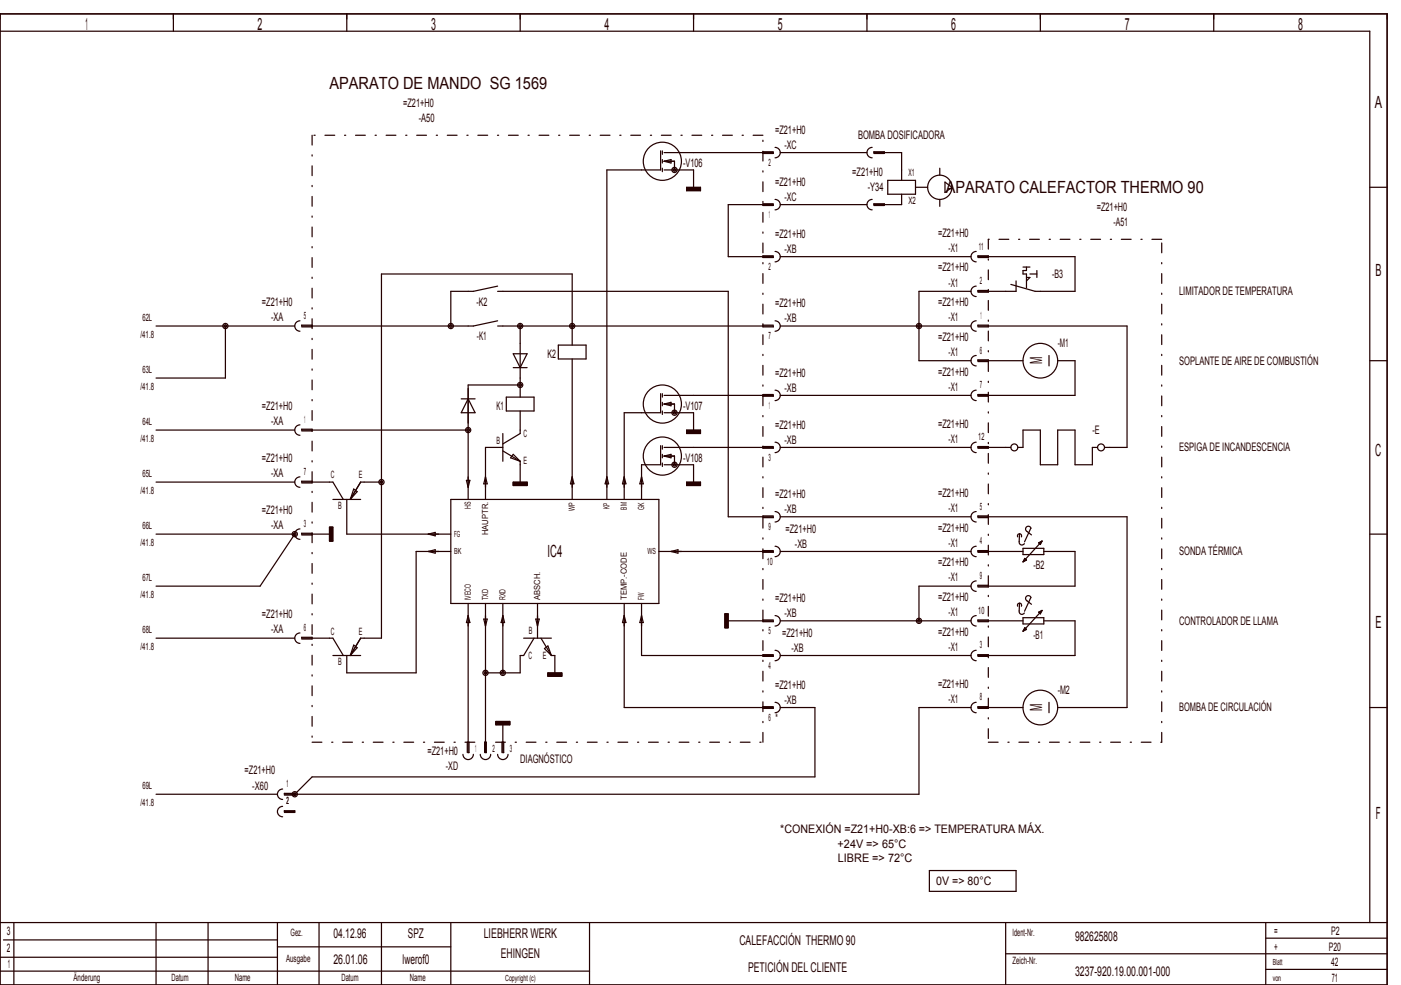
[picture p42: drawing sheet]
<svg xmlns="http://www.w3.org/2000/svg" width="404mm" height="284mm" viewBox="0 0 404 284" stroke-linecap="round" stroke-linejoin="round" font-family="sans-serif">
<defs><g id="words">
<g font-size="4.8" fill="#240000">
<text x="24.6" y="8.6">1</text>
<text x="74.3" y="8.6">2</text>
<text x="124.3" y="8.6">3</text>
<text x="174.3" y="8.6">4</text>
<text x="224.3" y="8.6">5</text>
<text x="274.3" y="8.6">6</text>
<text x="324.3" y="8.6">7</text>
<text x="374.3" y="8.6">8</text>
<text x="95" y="25.6">APARATO DE MANDO SG 1569</text>
<text x="396.5" y="31.1">A</text>
<text x="272.7" y="55.6">APARATO CALEFACTOR THERMO 90</text>
<text x="396.7" y="79.6">B</text>
<text x="300.6" y="105" transform="rotate(-90 300.6 105)">M</text>
<text x="396.6" y="131.6">C</text>
<text x="157.9" y="160.6">IC4</text>
<text x="396.7" y="181.1">E</text>
<text x="300.6" y="205" transform="rotate(-90 300.6 205)">M</text>
<text x="396.8" y="236.1">F</text>
</g>
<g font-size="3.9" fill="#240000">
<text x="96.2" y="270.3">04.12.96</text>
<text x="117.6" y="270.3">SPZ</text>
<text x="139.5" y="270.3">LIEBHERR WERK</text>
<text x="213.2" y="272.3">CALEFACCIÓN THERMO 90</text>
<text x="310" y="271.3">982625808</text>
<text x="96.1" y="277.8">26.01.06</text>
<text x="116.1" y="277.8">lwerof0</text>
<text x="144.4" y="276.3">EHINGEN</text>
<text x="215.7" y="280.3">PETICIÓN DEL CLIENTE</text>
<text x="310" y="281.3">3237­920.19.00.001­000</text>
</g>
<g font-size="3.4" fill="#240000">
<text x="116.3" y="30.7">=Z21+H0</text>
<text x="120.7" y="35.1">­A50</text>
<text x="223.5" y="38.6">=Z21+H0</text>
<text x="247.4" y="40.1">BOMBA DOSIFICADORA</text>
<text x="226.2" y="42.9">­XC</text>
<text x="197" y="48.1">­V106</text>
<text x="223.5" y="53.6">=Z21+H0</text>
<text x="245.8" y="50.7">=Z21+H0</text>
<text x="226.2" y="57.9">­XC</text>
<text x="250.2" y="55.1">­Y34</text>
<text x="316.3" y="60.7">=Z21+H0</text>
<text x="321.1" y="65.1">­A51</text>
<text x="223.5" y="68.6">=Z21+H0</text>
<text x="270.5" y="68.3">=Z21+H0</text>
<text x="226.2" y="72.9">­XB</text>
<text x="273.5" y="72.6">­X1</text>
<text x="270.5" y="78.3">=Z21+H0</text>
<text x="273.5" y="82.6">­X1</text>
<text x="303.4" y="80.1">­B3</text>
<text x="75.5" y="88.3">=Z21+H0</text>
<text x="137.4" y="88.1">­K2</text>
<text x="223.5" y="88.6">=Z21+H0</text>
<text x="270.5" y="88.3">=Z21+H0</text>
<text x="340" y="85.1">LIMITADOR DE TEMPERATURA</text>
<text x="78.2" y="92.6">­XA</text>
<text x="226.2" y="92.9">­XB</text>
<text x="273.5" y="92.6">­X1</text>
<text x="137.5" y="98.1">­K1</text>
<text x="270.5" y="98.3">=Z21+H0</text>
<text x="305" y="100.1">­M1</text>
<text x="157.9" y="103.1">K2</text>
<text x="273.5" y="102.6">­X1</text>
<text x="340" y="105.1">SOPLANTE DE AIRE DE COMBUSTIÓN</text>
<text x="223.5" y="108.6">=Z21+H0</text>
<text x="226.2" y="112.9">­XB</text>
<text x="270.5" y="108.3">=Z21+H0</text>
<text x="273.5" y="112.6">­X1</text>
<text x="75.5" y="118.3">=Z21+H0</text>
<text x="143.2" y="118.1">K1</text>
<text x="197" y="118.1">­V107</text>
<text x="78.2" y="122.6">­XA</text>
<text x="223.5" y="123.6">=Z21+H0</text>
<text x="270.5" y="123.3">=Z21+H0</text>
<text x="315" y="125.1">­E</text>
<text x="226.2" y="127.9">­XB</text>
<text x="273.5" y="127.6">­X1</text>
<text x="340" y="130.1">ESPIGA DE INCANDESCENCIA</text>
<text x="75.5" y="133.3">=Z21+H0</text>
<text x="78.2" y="137.6">­XA</text>
<text x="197" y="133.1">­V108</text>
<text x="223.5" y="143.6">=Z21+H0</text>
<text x="270.5" y="143.3">=Z21+H0</text>
<text x="75.5" y="148.3">=Z21+H0</text>
<text x="226.2" y="147.9">­XB</text>
<text x="273.5" y="147.6">­X1</text>
<text x="78.2" y="152.6">­XA</text>
<text x="226.5" y="153.6">=Z21+H0</text>
<text x="270.5" y="153.3">=Z21+H0</text>
<text x="229.2" y="157.9">­XB</text>
<text x="273.5" y="157.6">­X1</text>
<text x="340" y="160.1">SONDA TÉRMICA</text>
<text x="270.5" y="163.3">=Z21+H0</text>
<text x="273.5" y="167.6">­X1</text>
<text x="298" y="164.1">­B2</text>
<text x="223.5" y="173.6">=Z21+H0</text>
<text x="270.5" y="173.3">=Z21+H0</text>
<text x="75.5" y="178.3">=Z21+H0</text>
<text x="226.2" y="177.9">­XB</text>
<text x="273.5" y="177.6">­X1</text>
<text x="78.2" y="182.6">­XA</text>
<text x="225.5" y="183.6">=Z21+H0</text>
<text x="270.5" y="183.3">=Z21+H0</text>
<text x="298" y="184.1">­B1</text>
<text x="340" y="180.1">CONTROLADOR DE LLAMA</text>
<text x="228.2" y="187.9">­XB</text>
<text x="273.5" y="187.6">­X1</text>
<text x="223.5" y="198.6">=Z21+H0</text>
<text x="226.2" y="202.9">­XB</text>
<text x="270.5" y="198.3">=Z21+H0</text>
<text x="273.5" y="202.6">­X1</text>
<text x="305" y="200.1">­M2</text>
<text x="223.6" y="208.1">*</text>
<text x="340" y="205.1">BOMBA DE CIRCULACIÓN</text>
<text x="123.3" y="217.7">=Z21+H0</text>
<text x="150" y="220.1">DIAGNÓSTICO</text>
<text x="70.5" y="223.3">=Z21+H0</text>
<text x="72.8" y="227.6">­X60</text>
<text x="128.6" y="222.1">­XD</text>
<text x="225" y="240.1">*CONEXIÓN =Z21+H0­XB:6 =&gt; TEMPERATURA MÁX.</text>
<text x="241.5" y="244.4">+24V =&gt; 65°C</text>
<text x="241.6" y="248.6">LIBRE =&gt; 72°C</text>
<text x="270" y="255.1">0V =&gt; 80°C</text>
<text x="2" y="269.6">3</text>
<text x="367.5" y="269.6">=</text>
<text x="383.8" y="269.6">P2</text>
<text x="2" y="274.6">2</text>
<text x="367.5" y="274.1">+</text>
<text x="383.2" y="274.1">P20</text>
<text x="2.2" y="279.1">1</text>
<text x="383.9" y="278.6">42</text>
<text x="384" y="283.1">71</text>
</g>
<g font-size="2.9" fill="#240000">
<text x="221.6" y="47.8">2</text>
<text x="262" y="50.9">X1</text>
<text x="262" y="58.9">X2</text>
<text x="221.8" y="62.8">1</text>
<text x="282.3" y="72">11</text>
<text x="221.6" y="77.8">2</text>
<text x="282.6" y="82">2</text>
<text x="41.1" y="92.5">62L</text>
<text x="87.6" y="92">5</text>
<text x="282.8" y="92">1</text>
<text x="40.5" y="97.3">/41.8</text>
<text x="221.6" y="97.8">7</text>
<text x="282.6" y="102">6</text>
<text x="41.1" y="107.5">63L</text>
<text x="40.5" y="112.3">/41.8</text>
<text x="282.6" y="112">7</text>
<text x="221.8" y="117.8">1</text>
<text x="41.1" y="122.5">64L</text>
<text x="87.8" y="122">1</text>
<text x="151" y="125.9">C</text>
<text x="40.5" y="127.3">/41.8</text>
<text x="143.2" y="127.9">B</text>
<text x="282.1" y="127">12</text>
<text x="41.1" y="137.5">65L</text>
<text x="87.6" y="137">7</text>
<text x="95.4" y="138">C</text>
<text x="103.5" y="138">E</text>
<text x="151" y="133.9">E</text>
<text x="221.6" y="132.8">3</text>
<text x="40.5" y="142.3">/41.8</text>
<text x="97.5" y="146.8">B</text>
<text x="282.6" y="147">5</text>
<text x="41.1" y="152.5">66L</text>
<text x="87.6" y="152">3</text>
<text x="221.6" y="152.8">9</text>
<text x="40.5" y="157.3">/41.8</text>
<text x="282.6" y="157">4</text>
<text x="41.1" y="167.5">67L</text>
<text x="221.1" y="162.8">10</text>
<text x="282.6" y="167">9</text>
<text x="40.5" y="172.3">/41.8</text>
<text x="282.1" y="177">10</text>
<text x="41.1" y="182.5">68L</text>
<text x="87.6" y="182">6</text>
<text x="95.4" y="183">C</text>
<text x="103.5" y="183">E</text>
<text x="152.5" y="182.8">B</text>
<text x="221.6" y="182.8">5</text>
<text x="40.5" y="187.3">/41.8</text>
<text x="97.5" y="191.8">B</text>
<text x="152.4" y="190">C</text>
<text x="156.5" y="190">E</text>
<text x="282.6" y="187">3</text>
<text x="221.6" y="192.8">4</text>
<text x="282.6" y="202">8</text>
<text x="221.6" y="207.8">6</text>
<text x="137" y="216.9">1</text>
<text x="142" y="216.9">2</text>
<text x="147" y="216.9">3</text>
<text x="41.1" y="227.5">69L</text>
<text x="82.8" y="227">1</text>
<text x="40.5" y="232.3">/41.8</text>
<text x="82.6" y="232">2</text>
<text x="83.8" y="269.9">Gez.</text>
<text x="292" y="269.9">Ident­Nr.</text>
<text x="82.5" y="277.4">Ausgabe</text>
<text x="292" y="277.9">Zeich­Nr.</text>
<text x="21.2" y="282.9">Änderung</text>
<text x="49.5" y="282.9">Datum</text>
<text x="67.7" y="282.9">Name</text>
<text x="98.5" y="282.9">Datum</text>
<text x="118.2" y="282.9">Name</text>
</g>
<g font-size="2.4" fill="#240000">
<text x="135.8" y="146.8" transform="rotate(-90 135.8 146.8)">HS</text>
<text x="165.8" y="147.3" transform="rotate(-90 165.8 147.3)">WP</text>
<text x="175.8" y="146.8" transform="rotate(-90 175.8 146.8)">KP</text>
<text x="180.8" y="147" transform="rotate(-90 180.8 147)">BM</text>
<text x="185.8" y="147" transform="rotate(-90 185.8 147)">GK</text>
<text x="131" y="154.8">FG</text>
<text x="140.8" y="154.2" transform="rotate(-90 140.8 154.2)">HAUPTR.</text>
<text x="131" y="159.8">BK</text>
<text x="186.7" y="159.8">WS</text>
<text x="135.8" y="173" transform="rotate(-90 135.8 173)">IVECO</text>
<text x="140.8" y="173" transform="rotate(-90 140.8 173)">TXD</text>
<text x="145.8" y="173" transform="rotate(-90 145.8 173)">RXD</text>
<text x="155.8" y="173" transform="rotate(-90 155.8 173)">ABSCH.</text>
<text x="180.8" y="173" transform="rotate(-90 180.8 173)">TEMP.­CODE</text>
<text x="185.8" y="173" transform="rotate(-90 185.8 173)">FW</text>
<text x="367" y="278.3">Blatt</text>
<text x="145.7" y="282.8">Copyright (c)</text>
<text x="367" y="282.8">von</text>
</g>
</g></defs>
<g fill="none" stroke="#240000" stroke-width=".35">
<path d="M0 4h400v280h-400zM0 9h395v257M50 4v5M100 4v5M150 4v5M200 4v5M250 4v5M300 4v5M350 4v5M190.5 43.5v5.5h-15.5v95M191 43.5v1M191 46v1"/>
<path d="M191 48.5v1M191.5 46.5l2-.5v1zM191.5 46.5h3v2.5M191.5 49h8.5v5M198 54h4v1h-4zM198 54.9h4M198 54.8h4M198 54.7h4M198 54.6h4M198 54.5h4M198 54.4h4M198 54.3h4"/>
<path d="M198 54.2h4M198 54.1h4M223 43.7h-3v.5h3v-.2h-31.5M223 58.7h-3v.5h3v-.2h-13v15h13v.2h-3v-.5h3M223.5 57.5a1.5 1.5 0 0 1 1.5 1.5 1.5 1.5 0 0 1-1.5 1.5M223.5 42.5a1.5 1.5 0 0 1 1.5 1.5 1.5 1.5 0 0 1-1.5 1.5M225 59h25M225 44h25M251.5 42.5a1.5 1.5 0 0 0-1.5 1.5 1.5 1.5 0 0 0 1.5 1.5M251.5 57.5a1.5 1.5 0 0 0-1.5 1.5 1.5 1.5 0 0 0 1.5 1.5M252 44.2h3v-.5h-3v.3h8v8M256 52h8v4h-8z"/>
<path d="M260 56v3h-8v-.3h3v.5h-3M271 48.5v2M271 57.5v2M272.5 52.5l2 1.5-2 1.5zM395 54h5M223.5 72.5a1.5 1.5 0 0 1 1.5 1.5 1.5 1.5 0 0 1-1.5 1.5M225 74h55M281.5 72.5a1.5 1.5 0 0 0-1.5 1.5 1.5 1.5 0 0 0 1.5 1.5M282 74.2h3v-.5h-3v.3h28v10h-11.5l-7-2M295 77h2M296 77v1h-1v1h1M296 80h1l-1 1"/>
<path d="M297 79h2M299 78v2M45 94h40M65 94v15h-20M86.5 92.5a1.5 1.5 0 0 0-1.5 1.5 1.5 1.5 0 0 0 1.5 1.5M143.5 92.5l-7 1.5h-49.5v-.3h3v.5h-3M143.5 84h66.5v65h13v.2h-3v-.5h3M143.5 82.5l-7 1.5h-6.5v10M150 94v20.5M161 99.5h8v4h-8zM165 99.5v-20.5h-55v105h-6l-3 5M223 93.7h-3v.5h3v-.2h-79.5"/>
<path d="M223.5 92.5a1.5 1.5 0 0 1 1.5 1.5 1.5 1.5 0 0 1-1.5 1.5M225 94h55M280 84h-15v20h15M281.5 82.5a1.5 1.5 0 0 0-1.5 1.5 1.5 1.5 0 0 0 1.5 1.5M281.5 92.5a1.5 1.5 0 0 0-1.5 1.5 1.5 1.5 0 0 0 1.5 1.5M282 94.2h3v-.5h-3v.3h43v35h-6.5M293 81v3h-11v-.3h3v.5h-3M133 115h4M135 115l2 4h-4zM146 114.5h8v4h-8zM148 102h4l-2 4zM148 106h4"/>
<path d="M150 118.5v6.5l-5 3M150 111h-15v33M165 103.5v40.5M190.5 113.5v5.5h-10.5v25M191 113.5v1M191 116v1M191 118.5v1M191.5 119h8.5v5M191.5 116.5h3v2.5M191.5 116.5l2-.5v1zM223 113.7h-3v.5h3v-.2h-31.5M223.5 112.5a1.5 1.5 0 0 1 1.5 1.5 1.5 1.5 0 0 1-1.5 1.5"/>
<path d="M225 114h55M281.5 102.5a1.5 1.5 0 0 0-1.5 1.5 1.5 1.5 0 0 0 1.5 1.5M281.5 112.5a1.5 1.5 0 0 0-1.5 1.5 1.5 1.5 0 0 0 1.5 1.5M295 104h-13v-.3h3v.5h-3M302.5 102.5v3M305 104h5v10h-28v-.3h3v.5h-3M395 104h5M45 139h40M45 124h40M86.5 137.5a1.5 1.5 0 0 0-1.5 1.5 1.5 1.5 0 0 0 1.5 1.5M86.5 122.5a1.5 1.5 0 0 0-1.5 1.5 1.5 1.5 0 0 0 1.5 1.5M87 139.2h3v-.5h-3v.3h9l3 5"/>
<path d="M110 139h-6l-3 5M134.5 138.5h1l-.5 2zM135 124h-48v-.3h3v.5h-3M140 137.5l.5 2h-1zM145 129h-5v15M145 125v8M145 130l5 3M148 139.3h4M148 139h4v1h-4zM148 131l2 2-2.7-1zM148 139.9h4M148 139.8h4"/>
<path d="M148 139.7h4M148 139.6h4M148 139.5h4M148 139.4h4M148 139.2h4M148 139.1h4M150 133v6M165 137.5l.5 2h-1zM175 137.5l.5 2h-1zM180 137.5l.5 2h-1zM185 137.5l.5 2h-1zM190.5 128.5v5.5h-5.5v10"/>
<path d="M191 128.5v1M191 131v1M191 133.5v1M191.5 131.5l2-.5v1zM191.5 131.5h3v2.5M191.5 134h8.5v5M198 139.3h4M198 139h4v1h-4zM198 124.3h4M198 124h4v1h-4zM198 139.9h4M198 139.8h4"/>
<path d="M198 139.7h4M198 139.6h4M198 139.5h4M198 139.4h4M198 139.2h4M198 139.1h4M198 124.9h4M198 124.8h4M198 124.7h4M198 124.6h4M198 124.5h4M198 124.4h4"/>
<path d="M198 124.2h4M198 124.1h4M223 128.7h-3v.5h3v-.2h-31.5M223.5 127.5a1.5 1.5 0 0 1 1.5 1.5 1.5 1.5 0 0 1-1.5 1.5M225 129h55M281.5 127.5a1.5 1.5 0 0 0-1.5 1.5 1.5 1.5 0 0 0 1.5 1.5M291.5 129h-9.5v-.3h3v.5h-3M293.5 129h1.5v-5h5v10h5v-10h5v10h5v-5h1.5M45 154h40l-10 15h-30M86.5 152.5a1.5 1.5 0 0 0-1.5 1.5 1.5 1.5 0 0 0 1.5 1.5M95 154h-8v-.3h3v.5h-3M95 152h1v4h-1z"/>
<path d="M95.1 152v4M95.2 152v4M95.3 152v4M95.4 152v4M95.5 152v4M95.6 152v4M95.7 152v4M95.8 152v4M95.9 152v4M96 144h8M100 144v10h30M102 141l1 .7-2 2.3z"/>
<path d="M123.5 154l2-.5v1zM123.5 159l2-.5v1zM130 159h-10v35h-20v-5M130 144h60v30h-60zM193.5 159l2-.5v1zM223 158.7h-3v.5h3v-.2h-33M223.5 147.5a1.5 1.5 0 0 1 1.5 1.5 1.5 1.5 0 0 1-1.5 1.5M223.5 157.5a1.5 1.5 0 0 1 1.5 1.5 1.5 1.5 0 0 1-1.5 1.5M225 149h55M225 159h55M281.5 147.5a1.5 1.5 0 0 0-1.5 1.5 1.5 1.5 0 0 0 1.5 1.5M281.5 157.5a1.5 1.5 0 0 0-1.5 1.5 1.5 1.5 0 0 0 1.5 1.5"/>
<path d="M282 149.2h3v-.5h-3v.3h43v55h-20M293.5 154.8a.6 .6 0 0 1 .5-.9 .6 .6 0 0 1 .5 .9M294 153.9l-.1 2.2a.8 .8 0 0 0 .5 1 .8 .8 0 0 0 1-.4M295 159h-13v-.3h3v.5h-3M295 158.1h6v1.8h-6zM297.2 152.3l-1.8 3.9M297.3 152.3a.8 .8 0 0 0-1.2-.4 .8 .8 0 0 0 0 1.3l1.3 1M299.5 156.5l1-.5-.5 1zM299.6 156.6l.8-.5-.5 .8M300.5 156l-5.5 6M301 159h9v10h-28v-.3h3v.5h-3M395 154h5"/>
<path d="M135 174v43h.2v-3h-.4v3M135 177.5l.5 2h-1zM139.5 178.5h1l-.5 2zM140 174v43h.3v-3h-.6v3M145 174v20M145 177.5l.5 2h-1zM154.5 178.5h1l-.5 2zM155 174v10M180 174v30h43v.2h-3v-.5h3M180 177.5l.5 2h-1zM185 174v15h38v.2h-3v-.5h3M185 177.5l.5 2h-1z"/>
<path d="M209 177h1v4h-1zM209.1 177v4M209.2 177v4M209.3 177v4M209.4 177v4M209.5 177v4M209.6 177v4M209.7 177v4M209.8 177v4M209.9 177v4M223 178.7h-3v.5h3v-.2h-13M223.5 177.5a1.5 1.5 0 0 1 1.5 1.5 1.5 1.5 0 0 1-1.5 1.5"/>
<path d="M225 179h55M280 169h-15v10M281.5 167.5a1.5 1.5 0 0 0-1.5 1.5 1.5 1.5 0 0 0 1.5 1.5M281.5 177.5a1.5 1.5 0 0 0-1.5 1.5 1.5 1.5 0 0 0 1.5 1.5M293.5 174.8a.6 .6 0 0 1 .5-.9 .6 .6 0 0 1 .5 .9M294 173.9l-.1 2.2a.8 .8 0 0 0 .5 1 .8 .8 0 0 0 1-.4M295 179h-13v-.3h3v.5h-3M295 178.1h6v1.8h-6zM295.5 161l.5 .5-1 .5zM295.6 161.1l-.5 .8M295.9 161.4l-.7 .4M297.2 172.3l-1.8 3.9"/>
<path d="M297.3 172.3a.8 .8 0 0 0-1.2-.4 .8 .8 0 0 0 0 1.3l1.3 1M299.5 176.5l1-.5-.5 1zM299.6 176.6l.8-.5-.5 .8M300.5 176l-5.5 6M301 179h9v10h-28v-.3h3v.5h-3M45 184h40M86.5 182.5a1.5 1.5 0 0 0-1.5 1.5 1.5 1.5 0 0 0 1.5 1.5M87 184.2h3v-.5h-3v.3h9l3 5M96 189h8M102 186l1 .7-2 2.3zM151 184h8M154 184l-3 5h-1v5h-10"/>
<path d="M156 184l3 5M157 187l1-.8 1 2.8zM158 194h4v1h-4zM158 194.9h4M158 194.8h4M158 194.7h4M158 194.6h4M158 194.5h4M158 194.4h4M158 194.3h4M158 194.2h4M158 194.1h4"/>
<path d="M159 189h1v5M223.5 187.5a1.5 1.5 0 0 1 1.5 1.5 1.5 1.5 0 0 1-1.5 1.5M225 189h55M281.5 187.5a1.5 1.5 0 0 0-1.5 1.5 1.5 1.5 0 0 0 1.5 1.5M295.5 181l.5 .5-1 .5zM295.6 181.1l-.5 .8M295.9 181.4l-.7 .4M133.5 217.5a1.5 1.5 0 0 0 1.5 1.5 1.5 1.5 0 0 0 1.5-1.5M138.5 217.5a1.5 1.5 0 0 0 1.5 1.5 1.5 1.5 0 0 0 1.5-1.5M143 208h4v1h-4zM143 208.1h4M143 208.2h4"/>
<path d="M143 208.3h4M143 208.4h4M143 208.5h4M143 208.6h4M143 208.7h4M143 208.8h4M143 208.9h4M143.5 217.5a1.5 1.5 0 0 0 1.5 1.5 1.5 1.5 0 0 0 1.5-1.5M145 209v8h.3v-3h-.5v3M223.5 202.5a1.5 1.5 0 0 1 1.5 1.5 1.5 1.5 0 0 1-1.5 1.5M225 204h10v20h-145l-5 5M280 204h-15v25h-183v-.3h3v.5h-3"/>
<path d="M281.5 202.5a1.5 1.5 0 0 0-1.5 1.5 1.5 1.5 0 0 0 1.5 1.5M295 204h-13v-.3h3v.5h-3M302.5 202.5v3M395 204h5M45 229h35M81.5 227.5a1.5 1.5 0 0 0-1.5 1.5 1.5 1.5 0 0 0 1.5 1.5M81.5 232.5a1.5 1.5 0 0 0-1.5 1.5 1.5 1.5 0 0 0 1.5 1.5M85 234h-3v-.3h3v.5h-3M268 251h25v6h-25zM0 280h170M0 276h80M0 266h400"/>
<path d="M1 271h79M4 266v18M45 266v18M60 266v18M80 266v18M80 273h50M92 266v18M110 266v18M130 266v18M170 266v18M290 266v18M290 275h110"/>
<path d="M365 266v18M365 279.5h35M365 270.5h35"/>
<circle cx="191" cy="46.5" r="5.5"/>
<circle cx="194.5" cy="49" r=".75"/>
<circle cx="194.5" cy="49" r=".38"/>
<circle cx="271" cy="54" r="3.5"/>
<circle cx="65" cy="94" r=".75"/>
<circle cx="65" cy="94" r=".38"/>
<circle cx="130" cy="94" r=".75"/>
<circle cx="130" cy="94" r=".38"/>
<circle cx="150" cy="94" r=".75"/>
<circle cx="150" cy="94" r=".38"/>
<circle cx="165" cy="94" r=".75"/>
<circle cx="165" cy="94" r=".38"/>
<circle cx="265" cy="94" r=".38"/>
<circle cx="265" cy="94" r=".75"/>
<circle cx="150" cy="111" r=".75"/>
<circle cx="150" cy="111" r=".38"/>
<circle cx="191" cy="116.5" r="5.5"/>
<circle cx="194.5" cy="119" r=".75"/>
<circle cx="194.5" cy="119" r=".38"/>
<circle cx="300" cy="104" r="5"/>
<circle cx="110" cy="139" r=".75"/>
<circle cx="110" cy="139" r=".38"/>
<circle cx="135" cy="124" r=".75"/>
<circle cx="135" cy="124" r=".38"/>
<circle cx="191" cy="131.5" r="5.5"/>
<circle cx="194.5" cy="134" r=".75"/>
<circle cx="194.5" cy="134" r=".38"/>
<circle cx="292.5" cy="129" r="1"/>
<circle cx="317.5" cy="129" r="1"/>
<circle cx="85" cy="154" r=".75"/>
<circle cx="85" cy="154" r=".38"/>
<circle cx="265" cy="179" r=".38"/>
<circle cx="265" cy="179" r=".75"/>
<circle cx="140" cy="194" r=".75"/>
<circle cx="140" cy="194" r=".38"/>
<circle cx="145" cy="194" r=".75"/>
<circle cx="145" cy="194" r=".38"/>
<circle cx="300" cy="204" r="5"/>
<circle cx="85" cy="229" r=".75"/>
<circle cx="85" cy="229" r=".38"/>
</g>
<path d="M264 54h3.5M296 83v-4" fill="none" stroke="#240000" stroke-width=".35" stroke-dasharray="4.2 1.8"/>
<path d="M90 39v175M220 39h-130M285 69v145M335 69h-50M90 214h130M220 214v-175M285 214h50M335 214v-145" fill="none" stroke="#240000" stroke-width=".35" stroke-dasharray="2.8 2.8 .4 2.8"/>
<use href="#words"/>
</svg>
